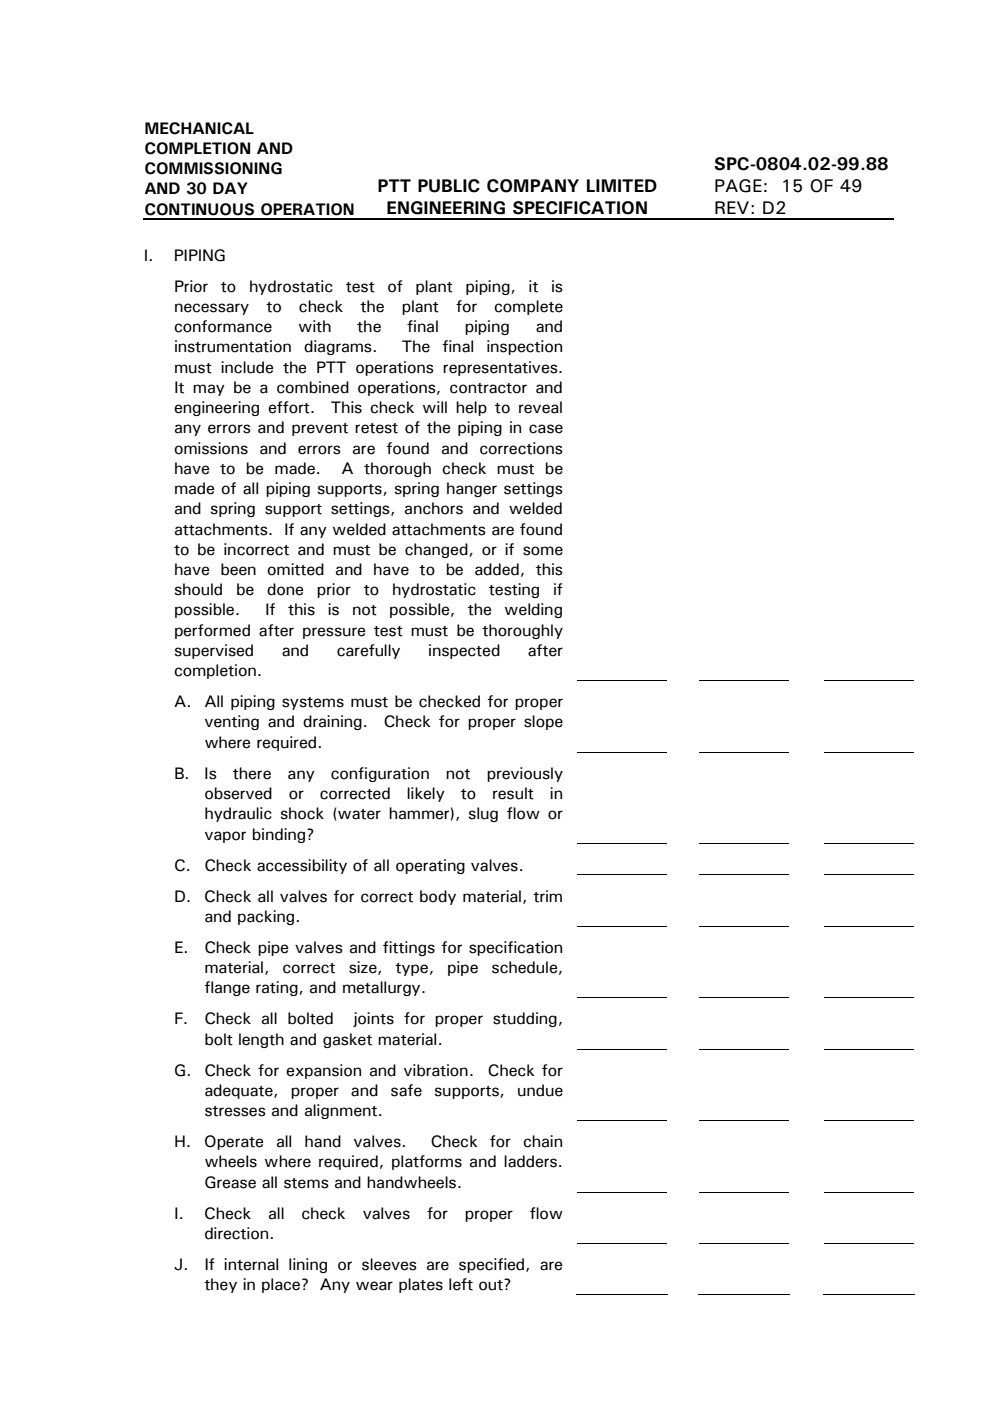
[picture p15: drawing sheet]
<svg xmlns="http://www.w3.org/2000/svg" width="210mm" height="297mm" viewBox="0 0 210 297" stroke-linecap="round" stroke-linejoin="round" font-family="sans-serif">
<defs><g id="words">
<g font-size="3.9">
<text x="80.1" y="40.7">PTT PUBLIC COMPANY LIMITED</text>
<text x="151.4" y="40.7">PAGE: 15 OF 49</text>
<text x="151.4" y="36">SPC-0804.02-99.88</text>
<text x="82" y="45.4">ENGINEERING SPECIFICATION</text>
<text x="151.4" y="45.4">REV: D2</text>
</g>
<g font-size="3.5">
<text x="30.6" y="28.4">MECHANICAL</text>
<text x="30.6" y="32.7">COMPLETION AND</text>
<text x="30.6" y="36.9">COMMISSIONING</text>
<text x="30.6" y="41.2">AND 30 DAY</text>
<text x="30.6" y="45.5">CONTINUOUS OPERATION</text>
<text x="30.5" y="55.4">I.</text>
<text x="36.9" y="55.4">PIPING</text>
<text x="36.9" y="61.8">Prior</text>
<text x="46.8" y="61.8">to</text>
<text x="52.8" y="61.8">hydrostatic</text>
<text x="73.3" y="61.8">test</text>
<text x="82.2" y="61.8">of</text>
<text x="88.1" y="61.8">plant</text>
<text x="98.7" y="61.8">piping,</text>
<text x="112.1" y="61.8">it</text>
<text x="116.9" y="61.8">is</text>
<text x="36.9" y="66.1">necessary</text>
<text x="36.9" y="70.4">conformance</text>
<text x="56.5" y="66.1">to</text>
<text x="63.2" y="70.4">with</text>
<text x="63.4" y="66.1">check</text>
<text x="75.8" y="70.4">the</text>
<text x="76.4" y="66.1">the</text>
<text x="85.2" y="66.1">plant</text>
<text x="86.3" y="70.4">final</text>
<text x="96.7" y="66.1">for</text>
<text x="98.5" y="70.4">piping</text>
<text x="104.8" y="66.1">complete</text>
<text x="113.6" y="70.4">and</text>
<text x="36.9" y="74.7">instrumentation</text>
<text x="64.5" y="74.7">diagrams.</text>
<text x="85.2" y="74.7">The</text>
<text x="93.8" y="74.7">final</text>
<text x="103.2" y="74.7">inspection</text>
<text x="36.9" y="79">must include the PTT operations representatives.</text>
<text x="36.9" y="83.3">It may be a combined operations, contractor and</text>
<text x="36.9" y="87.6">engineering effort.</text>
<text x="70.1" y="87.6">This check will help to reveal</text>
<text x="36.9" y="91.9">any errors and prevent retest of the piping in case</text>
<text x="36.9" y="96.2">omissions and errors are found and corrections</text>
<text x="36.9" y="100.5">have to be made.</text>
<text x="72.4" y="100.5">A thorough check must be</text>
<text x="36.9" y="104.8">made of all piping supports, spring hanger settings</text>
<text x="36.9" y="109.1">and spring support settings, anchors and welded</text>
<text x="36.9" y="113.3">attachments. If any welded attachments are found</text>
<text x="36.9" y="117.6">to be incorrect and must be changed, or if some</text>
<text x="36.9" y="121.9">have been omitted and have to be added, this</text>
<text x="36.9" y="126.2">should</text>
<text x="36.9" y="130.5">possible.</text>
<text x="50.1" y="126.2">be</text>
<text x="56.2" y="130.5">If</text>
<text x="56.7" y="126.2">done</text>
<text x="61.1" y="130.5">this</text>
<text x="67.2" y="126.2">prior</text>
<text x="69.5" y="130.5">is</text>
<text x="74.7" y="130.5">not</text>
<text x="77.1" y="126.2">to</text>
<text x="82.5" y="130.5">possible,</text>
<text x="83.1" y="126.2">hydrostatic</text>
<text x="99.2" y="130.5">the</text>
<text x="103.7" y="126.2">testing</text>
<text x="106.9" y="130.5">welding</text>
<text x="117.3" y="126.2">if</text>
<text x="36.9" y="134.8">performed after pressure test must be thoroughly</text>
<text x="36.9" y="139.1">supervised</text>
<text x="36.9" y="143.4">completion.</text>
<text x="59.7" y="139.1">and</text>
<text x="71.4" y="139.1">carefully</text>
<text x="90.8" y="139.1">inspected</text>
<text x="111.9" y="139.1">after</text>
<text x="36.9" y="149.9">A.</text>
<text x="43.3" y="149.9">All piping systems must be checked for proper</text>
<text x="43.3" y="154.2">venting and draining.</text>
<text x="81.4" y="154.2">Check for proper slope</text>
<text x="43.3" y="158.5">where required.</text>
<text x="36.9" y="165.1">B.</text>
<text x="43.3" y="165.1">Is</text>
<text x="49.4" y="165.1">there</text>
<text x="61" y="165.1">any</text>
<text x="70.2" y="165.1">configuration</text>
<text x="94.5" y="165.1">not</text>
<text x="103.2" y="165.1">previously</text>
<text x="43.3" y="169.4">observed</text>
<text x="43.3" y="173.7">hydraulic shock (water hammer), slug flow or</text>
<text x="61.2" y="169.4">or</text>
<text x="67.8" y="169.4">corrected</text>
<text x="86.3" y="169.4">likely</text>
<text x="97.7" y="169.4">to</text>
<text x="104.4" y="169.4">result</text>
<text x="116.6" y="169.4">in</text>
<text x="43.3" y="178">vapor binding?</text>
<text x="36.9" y="184.6">C.</text>
<text x="43.3" y="184.6">Check accessibility of all operating valves.</text>
<text x="36.9" y="191.2">D.</text>
<text x="43.3" y="191.2">Check all valves for correct body material, trim</text>
<text x="43.3" y="195.5">and packing.</text>
<text x="36.9" y="202">E.</text>
<text x="43.3" y="202">Check pipe valves and fittings for specification</text>
<text x="43.3" y="206.3">material,</text>
<text x="59.9" y="206.3">correct</text>
<text x="73.9" y="206.3">size,</text>
<text x="83.9" y="206.3">type,</text>
<text x="94.8" y="206.3">pipe</text>
<text x="104.2" y="206.3">schedule,</text>
<text x="43.3" y="210.6">flange rating, and metallurgy.</text>
<text x="36.9" y="217.2">F.</text>
<text x="43.3" y="217.2">Check all bolted</text>
<text x="43.3" y="221.5">bolt length and gasket material.</text>
<text x="75" y="217.2">joints for proper studding,</text>
<text x="36.9" y="228.1">G.</text>
<text x="43.3" y="228.1">Check for expansion and vibration.</text>
<text x="43.3" y="232.4">adequate,</text>
<text x="61.6" y="232.4">proper</text>
<text x="74.4" y="232.4">and</text>
<text x="82.8" y="232.4">safe</text>
<text x="92.1" y="232.4">supports,</text>
<text x="103.5" y="228.1">Check for</text>
<text x="109.6" y="232.4">undue</text>
<text x="43.3" y="236.6">stresses and alignment.</text>
<text x="36.9" y="243.2">H.</text>
<text x="43.3" y="243.2">Operate</text>
<text x="58.5" y="243.2">all</text>
<text x="64.6" y="243.2">hand</text>
<text x="75" y="243.2">valves.</text>
<text x="91.3" y="243.2">Check</text>
<text x="103.9" y="243.2">for</text>
<text x="110.9" y="243.2">chain</text>
<text x="43.3" y="247.5">wheels where required, platforms and ladders.</text>
<text x="43.3" y="251.8">Grease all stems and handwheels.</text>
<text x="36.9" y="258.4">I.</text>
<text x="43.3" y="258.4">Check</text>
<text x="43.3" y="262.7">direction.</text>
<text x="56.9" y="258.4">all</text>
<text x="63.9" y="258.4">check</text>
<text x="76.9" y="258.4">valves</text>
<text x="90.5" y="258.4">for</text>
<text x="98.6" y="258.4">proper</text>
<text x="112.3" y="258.4">flow</text>
<text x="36.9" y="269.3">J.</text>
<text x="43.3" y="269.3">If internal lining or sleeves are specified, are</text>
<text x="43.3" y="273.6">they in place? Any wear plates left out?</text>
</g>
</g></defs>
<path d="M30.4 46.5h45.3" fill="none" stroke="#000" stroke-width=".25"/>
<path d="M75.7 18.1h.3v28.3h-.3z" fill="#fff"/>
<path d="M75.7 46.5h67.7" fill="none" stroke="#000" stroke-width=".25"/>
<path d="M143.4 18.1h.3v28.3h-.3z" fill="#fff"/>
<path d="M143.4 46.5h45.8" fill="none" stroke="#000" stroke-width=".25"/>
<path d="M189.2 18.1h.2v28.5h-.2z" fill="#fff"/>
<path d="M189.2 46.4h.2v.2h-.2z" fill="#000"/>
<g fill="none" stroke="#000" stroke-width=".21">
<path d="M122.4 144.3h19.1M122.4 159.5h19.1M148.2 144.3h19M148.2 159.5h19M174.8 144.3h19.1M174.8 159.5h19.1M122.4 178.9h19.1M148.2 178.9h19M174.8 178.9h19.1M122.4 185.5h19.1M122.4 196.4h19.1M148.2 185.5h19"/>
<path d="M148.2 196.4h19M174.8 185.5h19.1M174.8 196.4h19.1M122.4 211.5h19.1M148.2 211.5h19M174.8 211.5h19.1M122.4 222.4h19.1M122.4 237.6h19.1M148.2 222.4h19M148.2 237.6h19M174.8 222.4h19.1M174.8 237.6h19.1"/>
<path d="M122.4 252.8h19.1M148.2 252.8h19M174.8 252.8h19.1M122.3 274.5h19.3M122.4 263.6h19.1M148.1 274.5h19.3M148.2 263.6h19M174.7 274.5h19.3M174.8 263.6h19.1"/>
</g>
<use href="#words"/>
</svg>
